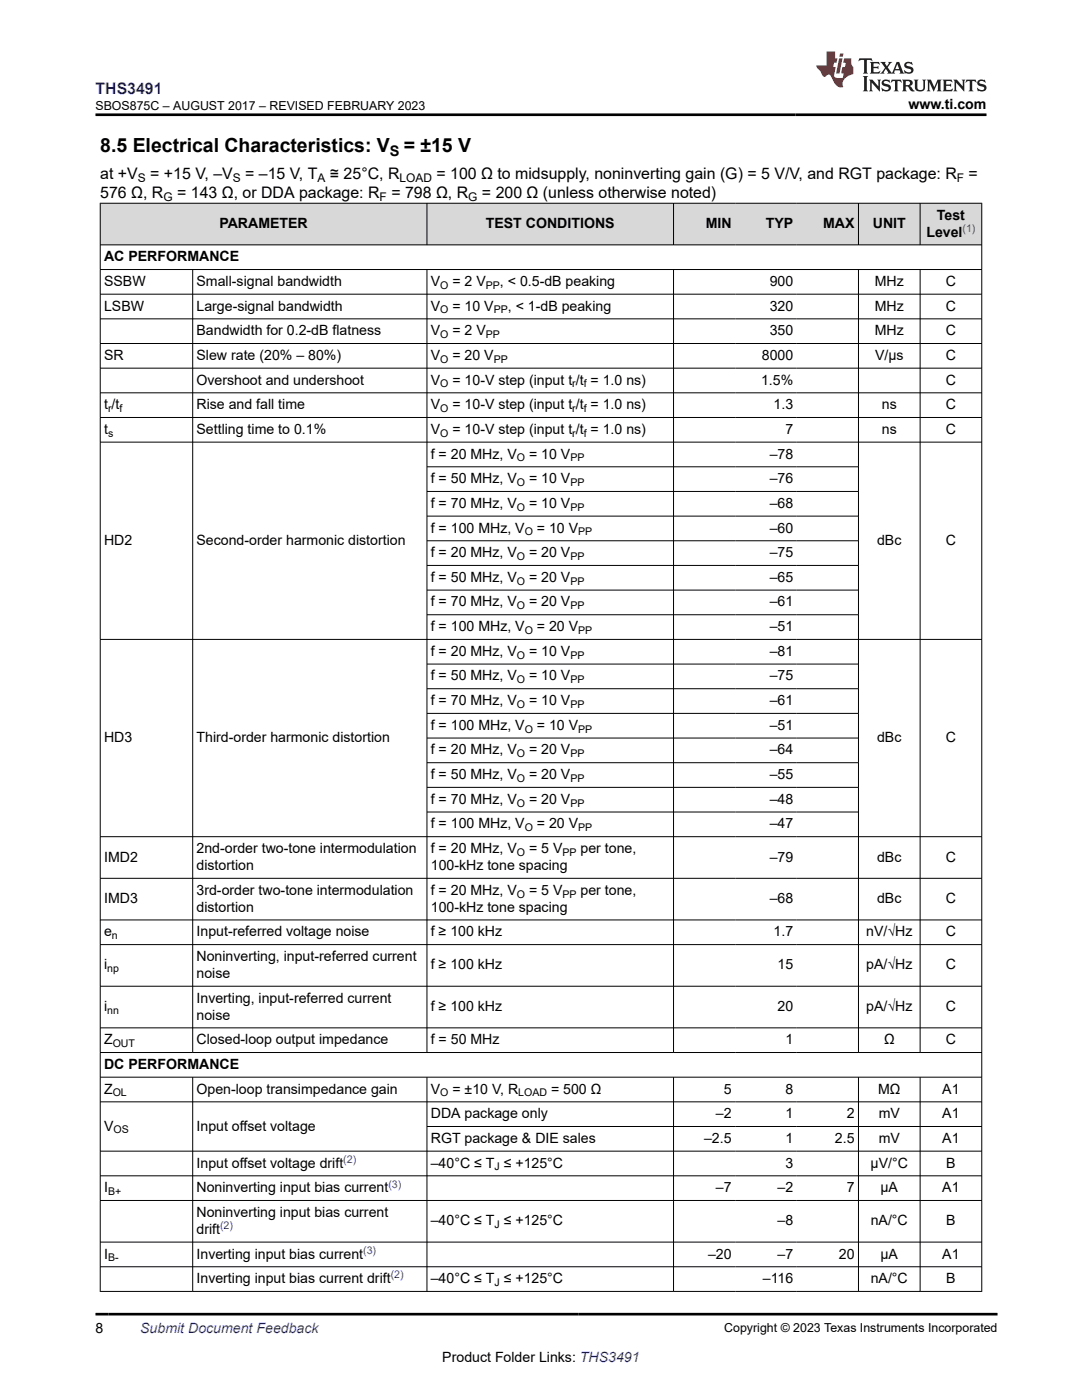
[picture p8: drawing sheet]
<svg xmlns="http://www.w3.org/2000/svg" width="216mm" height="279mm" viewBox="0 0 216 279" stroke-linecap="round" stroke-linejoin="round" font-family="sans-serif">
<defs><g id="words">
<g font-size="3.9">
<text x="20" y="30.3">8.5 Electrical Characteristics: V</text>
<text x="80.6" y="30.3">= ±15 V</text>
</g>
<text font-size="3.2" fill="#00f" x="19.1" y="18.7">THS3491</text>
<g font-size="3.2">
<text x="20" y="35.7">at +V</text>
<text x="30" y="35.7">= +15 V, –V</text>
<text x="48.9" y="35.7">= –15 V, T</text>
<text x="65.8" y="35.7">≅ 25°C, R</text>
<text x="87.1" y="35.7">= 100 Ω to midsupply, noninverting gain (G) = 5 V/V, and RGT package: R</text>
<text x="193.3" y="35.7">=</text>
<text x="20" y="39.5">576 Ω, R</text>
<text x="35.3" y="39.5">= 143 Ω, or DDA package: R</text>
<text x="78.1" y="39.5">= 798 Ω, R</text>
<text x="96.2" y="39.5">= 200 Ω (unless otherwise noted)</text>
</g>
<text font-size="2.9" x="77.8" y="31">S</text>
<g font-size="2.8">
<text x="181.3" y="21.8">www.ti.com</text>
<text x="43.8" y="45.5">PARAMETER</text>
<text x="96.9" y="45.5">TEST CONDITIONS</text>
<text x="140.8" y="45.5">MIN</text>
<text x="152.8" y="45.5">TYP</text>
<text x="164.3" y="45.5">MAX</text>
<text x="174.2" y="45.5">UNIT</text>
<text x="184.8" y="47.2">Level</text>
<text x="187" y="43.8">Test</text>
<text x="20.8" y="52.1">AC PERFORMANCE</text>
<text x="20.8" y="57.1">SSBW</text>
<text x="39.2" y="57.1">Small-signal bandwidth</text>
<text x="86" y="57.1">V</text>
<text x="90.3" y="57.1">= 2 V</text>
<text x="99.8" y="57.1">, &lt; 0.5-dB peaking</text>
<text x="153.6" y="57.1">900</text>
<text x="174.5" y="57.1">MHz</text>
<text x="188.7" y="57.1">C</text>
<text x="20.8" y="62">LSBW</text>
<text x="39.2" y="62">Large-signal bandwidth</text>
<text x="86" y="62">V</text>
<text x="90.3" y="62">= 10 V</text>
<text x="101.3" y="62">, &lt; 1-dB peaking</text>
<text x="153.6" y="62">320</text>
<text x="174.5" y="62">MHz</text>
<text x="188.7" y="62">C</text>
<text x="20.8" y="71.8">SR</text>
<text x="39.2" y="66.9">Bandwidth for 0.2-dB flatness</text>
<text x="39.2" y="71.8">Slew rate (20% – 80%)</text>
<text x="86" y="66.9">V</text>
<text x="86" y="71.8">V</text>
<text x="90.3" y="66.9">= 2 V</text>
<text x="90.3" y="71.8">= 20 V</text>
<text x="152" y="71.8">8000</text>
<text x="153.6" y="66.9">350</text>
<text x="174.5" y="66.9">MHz</text>
<text x="174.6" y="71.8">V/µs</text>
<text x="188.7" y="66.9">C</text>
<text x="188.7" y="71.8">C</text>
<text x="39.2" y="76.7">Overshoot and undershoot</text>
<text x="86" y="76.7">V</text>
<text x="90.3" y="76.7">= 10-V step (input t /t = 1.0 ns)</text>
<text x="151.9" y="76.7">1.5%</text>
<text x="188.7" y="76.7">C</text>
<text x="20.8" y="81.7">t /t</text>
<text x="39.2" y="81.7">Rise and fall time</text>
<text x="86" y="81.7">V</text>
<text x="90.3" y="81.7">= 10-V step (input t /t = 1.0 ns)</text>
<text x="154.4" y="81.7">1.3</text>
<text x="176" y="81.7">ns</text>
<text x="188.7" y="81.7">C</text>
<text x="20.8" y="86.6">t</text>
<text x="39.2" y="86.6">Settling time to 0.1%</text>
<text x="86" y="86.6">V</text>
<text x="90.3" y="86.6">= 10-V step (input t /t = 1.0 ns)</text>
<text x="156.7" y="86.6">7</text>
<text x="176" y="86.6">ns</text>
<text x="188.7" y="86.6">C</text>
<text x="86" y="91.5">f = 20 MHz, V</text>
<text x="105.6" y="91.5">= 10 V</text>
<text x="153.6" y="91.5">–78</text>
<text x="86" y="96.4">f = 50 MHz, V</text>
<text x="86" y="101.4">f = 70 MHz, V</text>
<text x="105.6" y="96.4">= 10 V</text>
<text x="105.6" y="101.4">= 10 V</text>
<text x="153.6" y="96.4">–76</text>
<text x="153.6" y="101.4">–68</text>
<text x="86" y="106.3">f = 100 MHz, V</text>
<text x="107.1" y="106.3">= 10 V</text>
<text x="153.6" y="106.3">–60</text>
<text x="20.8" y="108.7">HD2</text>
<text x="39.2" y="108.7">Second-order harmonic distortion</text>
<text x="86" y="111.2">f = 20 MHz, V</text>
<text x="105.6" y="111.2">= 20 V</text>
<text x="153.6" y="111.2">–75</text>
<text x="175" y="108.7">dBc</text>
<text x="188.7" y="108.7">C</text>
<text x="86" y="116.1">f = 50 MHz, V</text>
<text x="105.6" y="116.1">= 20 V</text>
<text x="153.6" y="116.1">–65</text>
<text x="86" y="121">f = 70 MHz, V</text>
<text x="86" y="126">f = 100 MHz, V</text>
<text x="105.6" y="121">= 20 V</text>
<text x="107.1" y="126">= 20 V</text>
<text x="153.6" y="121">–61</text>
<text x="153.6" y="126">–51</text>
<text x="86" y="130.9">f = 20 MHz, V</text>
<text x="105.6" y="130.9">= 10 V</text>
<text x="153.6" y="130.9">–81</text>
<text x="86" y="135.8">f = 50 MHz, V</text>
<text x="105.6" y="135.8">= 10 V</text>
<text x="153.6" y="135.8">–75</text>
<text x="86" y="140.7">f = 70 MHz, V</text>
<text x="105.6" y="140.7">= 10 V</text>
<text x="153.6" y="140.7">–61</text>
<text x="20.8" y="148.1">HD3</text>
<text x="39.2" y="148.1">Third-order harmonic distortion</text>
<text x="86" y="145.6">f = 100 MHz, V</text>
<text x="107.1" y="145.6">= 10 V</text>
<text x="153.6" y="145.6">–51</text>
<text x="175" y="148.1">dBc</text>
<text x="188.7" y="148.1">C</text>
<text x="86" y="150.6">f = 20 MHz, V</text>
<text x="86" y="155.5">f = 50 MHz, V</text>
<text x="105.6" y="150.6">= 20 V</text>
<text x="105.6" y="155.5">= 20 V</text>
<text x="153.6" y="150.6">–64</text>
<text x="153.6" y="155.5">–55</text>
<text x="86" y="160.4">f = 70 MHz, V</text>
<text x="105.6" y="160.4">= 20 V</text>
<text x="153.6" y="160.4">–48</text>
<text x="86" y="165.3">f = 100 MHz, V</text>
<text x="107.1" y="165.3">= 20 V</text>
<text x="153.6" y="165.3">–47</text>
<text x="20.8" y="171.9">IMD2</text>
<text x="39.2" y="170.3">2nd-order two-tone intermodulation</text>
<text x="39.2" y="173.6">distortion</text>
<text x="86" y="170.3">f = 20 MHz, V</text>
<text x="86" y="173.6">100-kHz tone spacing</text>
<text x="105.6" y="170.3">= 5 V</text>
<text x="115.8" y="170.3">per tone,</text>
<text x="153.6" y="171.9">–79</text>
<text x="175" y="171.9">dBc</text>
<text x="188.7" y="171.9">C</text>
<text x="39.2" y="178.6">3rd-order two-tone intermodulation</text>
<text x="86" y="178.6">f = 20 MHz, V</text>
<text x="105.6" y="178.6">= 5 V</text>
<text x="115.8" y="178.6">per tone,</text>
<text x="20.8" y="180.3">IMD3</text>
<text x="39.2" y="181.9">distortion</text>
<text x="86" y="181.9">100-kHz tone spacing</text>
<text x="153.6" y="180.3">–68</text>
<text x="175" y="180.3">dBc</text>
<text x="188.7" y="180.3">C</text>
<text x="20.8" y="186.9">e</text>
<text x="39.2" y="186.9">Input-referred voltage noise</text>
<text x="39.2" y="191.8">Noninverting, input-referred current</text>
<text x="86" y="186.9">f ≥ 100 kHz</text>
<text x="154.4" y="186.9">1.7</text>
<text x="172.8" y="186.9">nV/√Hz</text>
<text x="188.7" y="186.9">C</text>
<text x="20.8" y="193.5">i</text>
<text x="39.2" y="195.2">noise</text>
<text x="86" y="193.5">f ≥ 100 kHz</text>
<text x="155.2" y="193.5">15</text>
<text x="172.8" y="193.5">pA/√Hz</text>
<text x="188.7" y="193.5">C</text>
<text x="20.8" y="201.8">i</text>
<text x="39.2" y="200.1">Inverting, input-referred current</text>
<text x="39.2" y="203.5">noise</text>
<text x="86" y="201.8">f ≥ 100 kHz</text>
<text x="155.2" y="201.8">20</text>
<text x="172.8" y="201.8">pA/√Hz</text>
<text x="188.7" y="201.8">C</text>
<text x="20.8" y="208.4">Z</text>
<text x="39.2" y="208.4">Closed-loop output impedance</text>
<text x="86" y="208.4">f = 50 MHz</text>
<text x="156.7" y="208.4">1</text>
<text x="176.4" y="208.4">Ω</text>
<text x="188.7" y="208.4">C</text>
<text x="20.8" y="213.3">DC PERFORMANCE</text>
<text x="20.8" y="218.2">Z</text>
<text x="39.2" y="218.2">Open-loop transimpedance gain</text>
<text x="86" y="218.2">V</text>
<text x="90.3" y="218.2">= ±10 V, R</text>
<text x="110" y="218.2">= 500 Ω</text>
<text x="144.4" y="218.2">5</text>
<text x="156.7" y="218.2">8</text>
<text x="175.2" y="218.2">MΩ</text>
<text x="188" y="218.2">A1</text>
<text x="20.8" y="225.6">V</text>
<text x="39.2" y="225.6">Input offset voltage</text>
<text x="86" y="223.2">DDA package only</text>
<text x="142.9" y="223.2">–2</text>
<text x="156.7" y="223.2">1</text>
<text x="169" y="223.2">2</text>
<text x="175.3" y="223.2">mV</text>
<text x="188" y="223.2">A1</text>
<text x="39.2" y="233">Input offset voltage drift</text>
<text x="86" y="228.1">RGT package &amp; DIE sales</text>
<text x="86" y="233">–40°C ≤ T ≤ +125°C</text>
<text x="140.5" y="228.1">–2.5</text>
<text x="156.7" y="228.1">1</text>
<text x="156.7" y="233">3</text>
<text x="166.6" y="228.1">2.5</text>
<text x="173.7" y="233">µV/°C</text>
<text x="175.3" y="228.1">mV</text>
<text x="188" y="228.1">A1</text>
<text x="188.8" y="233">B</text>
<text x="20.8" y="237.9">I</text>
<text x="39.2" y="237.9">Noninverting input bias current</text>
<text x="142.9" y="237.9">–7</text>
<text x="155.2" y="237.9">–2</text>
<text x="169" y="237.9">7</text>
<text x="175.7" y="237.9">µA</text>
<text x="188" y="237.9">A1</text>
<text x="39.2" y="242.9">Noninverting input bias current</text>
<text x="86" y="244.5">–40°C ≤ T ≤ +125°C</text>
<text x="155.2" y="244.5">–8</text>
<text x="173.7" y="244.5">nA/°C</text>
<text x="188.8" y="244.5">B</text>
<text x="20.8" y="251.2">I</text>
<text x="39.2" y="246.2">drift</text>
<text x="39.2" y="251.2">Inverting input bias current</text>
<text x="141.3" y="251.2">–20</text>
<text x="155.2" y="251.2">–7</text>
<text x="167.4" y="251.2">20</text>
<text x="175.7" y="251.2">µA</text>
<text x="188" y="251.2">A1</text>
<text x="39.2" y="256.1">Inverting input bias current drift</text>
<text x="86" y="256.1">–40°C ≤ T ≤ +125°C</text>
<text x="152.2" y="256.1">–116</text>
<text x="173.7" y="256.1">nA/°C</text>
<text x="188.8" y="256.1">B</text>
<text x="19.1" y="266.1">8</text>
<text x="88.3" y="271.7">Product Folder Links: THS3491</text>
</g>
<text font-size="2.8" fill="#00f" x="28" y="266.1">Submit Document Feedback</text>
<g font-size="2.5">
<text x="19" y="21.9">SBOS875C – AUGUST 2017 – REVISED FEBRUARY 2023</text>
<text x="144.5" y="265.8">Copyright © 2023 Texas Instruments Incorporated</text>
</g>
<g font-size="2.4">
<text x="27.5" y="36.3">S</text>
<text x="32.6" y="40.1">G</text>
<text x="46.4" y="36.3">S</text>
<text x="63.4" y="36.3">A</text>
<text x="75.7" y="40.1">F</text>
<text x="79.7" y="36.3">LOAD</text>
<text x="93.4" y="40.1">G</text>
<text x="190.9" y="36.3">F</text>
</g>
<g font-size="2.1" fill="#00f">
<text x="192.1" y="46.3">(1)</text>
<text x="68.5" y="232.1">(2)</text>
<text x="77.5" y="237">(3)</text>
<text x="43.9" y="245.3">(2)</text>
<text x="72.5" y="250.2">(3)</text>
<text x="78" y="255.1">(2)</text>
</g>
<g font-size="2.1">
<text x="87.8" y="57.6">O</text>
<text x="96.9" y="57.6">PP</text>
<text x="87.8" y="62.5">O</text>
<text x="98.5" y="62.5">PP</text>
<text x="87.8" y="67.5">O</text>
<text x="96.9" y="67.5">PP</text>
<text x="87.8" y="72.4">O</text>
<text x="87.8" y="77.3">O</text>
<text x="98.5" y="72.4">PP</text>
<text x="114.2" y="77.3">r</text>
<text x="116.5" y="77.3">f</text>
<text x="21.6" y="82.2">r</text>
<text x="23.8" y="82.2">f</text>
<text x="87.8" y="82.2">O</text>
<text x="114.2" y="82.2">r</text>
<text x="116.5" y="82.2">f</text>
<text x="21.6" y="87.2">s</text>
<text x="87.8" y="87.2">O</text>
<text x="114.2" y="87.2">r</text>
<text x="116.5" y="87.2">f</text>
<text x="103.1" y="92.1">O</text>
<text x="113.8" y="92.1">PP</text>
<text x="103.1" y="97">O</text>
<text x="103.1" y="101.9">O</text>
<text x="113.8" y="97">PP</text>
<text x="113.8" y="101.9">PP</text>
<text x="104.7" y="106.8">O</text>
<text x="115.4" y="106.8">PP</text>
<text x="103.1" y="111.8">O</text>
<text x="113.8" y="111.8">PP</text>
<text x="103.1" y="116.7">O</text>
<text x="113.8" y="116.7">PP</text>
<text x="103.1" y="121.6">O</text>
<text x="113.8" y="121.6">PP</text>
<text x="103.1" y="131.4">O</text>
<text x="104.7" y="126.5">O</text>
<text x="113.8" y="131.4">PP</text>
<text x="115.4" y="126.5">PP</text>
<text x="103.1" y="136.4">O</text>
<text x="113.8" y="136.4">PP</text>
<text x="103.1" y="141.3">O</text>
<text x="113.8" y="141.3">PP</text>
<text x="104.7" y="146.2">O</text>
<text x="115.4" y="146.2">PP</text>
<text x="103.1" y="151.1">O</text>
<text x="113.8" y="151.1">PP</text>
<text x="103.1" y="156.1">O</text>
<text x="103.1" y="161">O</text>
<text x="113.8" y="156.1">PP</text>
<text x="113.8" y="161">PP</text>
<text x="104.7" y="165.9">O</text>
<text x="115.4" y="165.9">PP</text>
<text x="103.1" y="170.8">O</text>
<text x="112.2" y="170.8">PP</text>
<text x="103.1" y="179.1">O</text>
<text x="112.2" y="179.1">PP</text>
<text x="22.3" y="187.4">n</text>
<text x="21.4" y="194">np</text>
<text x="21.4" y="202.4">nn</text>
<text x="22.5" y="209">OUT</text>
<text x="22.5" y="218.8">OL</text>
<text x="87.8" y="218.8">O</text>
<text x="103.4" y="218.8">LOAD</text>
<text x="22.6" y="226.2">OS</text>
<text x="98.7" y="233.6">J</text>
<text x="21.6" y="238.5">B+</text>
<text x="98.7" y="245.1">J</text>
<text x="21.6" y="251.7">B-</text>
<text x="98.7" y="256.6">J</text>
</g>
</g></defs>
<g fill="#d8d8d8">
<path d="M20 40.6h175.9v8.3h-175.9z" fill-rule="evenodd"/>
<path d="M20.1 40.6h65v8.2h-65z" fill-rule="evenodd"/>
<path d="M85.3 40.6h49v8.2h-49z" fill-rule="evenodd"/>
<path d="M134.5 40.6h12.2v8.2h-12.2z" fill-rule="evenodd"/>
<path d="M146.7 40.6h12.3v8.2h-12.3z" fill-rule="evenodd"/>
<path d="M159 40.6h12.2v8.2h-12.2z" fill-rule="evenodd"/>
<path d="M171.4 40.6h12.1v8.2h-12.1z" fill-rule="evenodd"/>
<path d="M183.7 40.6h12.1v8.2h-12.1z" fill-rule="evenodd"/>
</g>
<g fill="none" stroke="#000" stroke-width=".2">
<path d="M19.9 40.6h176.1M19.9 48.9h176.1M19.9 53.8h176.1M19.9 58.7h176.1M20 40.5v217.3M38.5 53.8v156.3M85.2 40.5v8.4M85.2 53.8v156.3M134.4 40.5v8.4M134.4 53.8v156.3M171.3 40.5v8.4M171.3 53.8v156.3"/>
<path d="M183.6 40.5v8.4M183.6 53.8v156.3M195.9 40.5v217.3M19.9 63.6h176.1M19.9 68.6h176.1M19.9 73.5h176.1M19.9 78.4h176.1M19.9 83.3h176.1M19.9 88.2h176.1M85.2 93.2h86.2M85.2 98.1h86.2M85.2 103h86.2"/>
<path d="M85.2 107.9h86.2M85.2 112.8h86.2M85.2 117.8h86.2M19.9 127.6h176.1M85.2 122.7h86.2M85.2 132.5h86.2M85.2 137.5h86.2M85.2 142.4h86.2M85.2 147.3h86.2M85.2 152.2h86.2M85.2 157.1h86.2M19.9 167h176.1"/>
<path d="M19.9 175.3h176.1M85.2 162.1h86.2M19.9 183.6h176.1M19.9 188.5h176.1M19.9 196.8h176.1M19.9 205.1h176.1M19.9 210.1h176.1M19.9 215h176.1M19.9 219.9h176.1M38.5 215v42.8M85.2 215v42.8M134.4 215v42.8"/>
<path d="M171.3 215v42.8M183.6 215v42.8M19.9 229.7h176.1M19.9 234.7h176.1M19.9 239.6h176.1M85.2 224.8h110.8M19.9 247.9h176.1M19.9 252.8h176.1M19.9 257.7h176.1"/>
</g>
<path d="M171.5 11.6l-.2 .6 .5-.2h.6v.1v2.2l-.2 .4h1l-.2-.4v-2.2v-.1h.5l.6 .2-.2-.6zM173.6 12.4l.2 .3v1.6l-.2 .4h1.9l.1-.6a1.08 1.08 0 0 1-1.3 .2v-.7h.6l.4 .2v-.7l-.4 .2h-.6v-.5l.2-.2a1 1 0 0 1 1 .3l-.1-.5zM175.7 12.4l.9 1.1-1 1.2h.9l-.2-.2 .5-.8 .4 .8-.2 .2h1.6l-.2-.2 .2-.5h.9l.1 .5-.1 .2h.9l-.2-.4-.8-1.9h-.5l-.9 2.1-.9-1.1 .9-1h-.8l.2 .2-.4 .6-.4-.6 .2-.2zM179 12.8l.4 1h-.7zM180.7 12.5a.65 .65 0 0 0-.2 .7 .65 .65 0 0 0 .6 .5l.6 .1 .1 .3a.79 .79 0 0 1-.7 .4 .79 .79 0 0 1-.7-.5l.1 .7 .2-.1a.93 .93 0 0 0 1.1 0 .93 .93 0 0 0 .4-.9 1.46 1.46 0 0 0-1.2-.6l-.1-.3a1.09 1.09 0 0 1 1.2 .2l-.2-.6-.1 .1-.5-.2zM172.2 15.2l.2 .4v2.2l-.2 .4h1l-.2-.4v-2.2l.2-.4zM173.4 15.9l.2 .4v1.5l-.2 .4h.8l-.3-.4 .1-1.3 1.6 1.8v-2l.2-.4h-.7l.1 .2 .1 1.1-1.2-1.3zM176.2 16a.65 .65 0 0 0-.2 .8 .65 .65 0 0 0 .6 .4l.6 .2 .1 .2a.79 .79 0 0 1-.7 .4 .79 .79 0 0 1-.7-.5l.1 .7 .2-.1a.93 .93 0 0 0 1.1 .1 .93 .93 0 0 0 .4-1 1.46 1.46 0 0 0-1.2-.5l-.1-.4a1.09 1.09 0 0 1 1.2 .2l-.1-.6-.2 .1-.5-.1zM177.9 15.9l-.1 .6a.63 .63 0 0 1 .8-.3v1.6l-.3 .4h1l-.2-.4v-1.6a.66 .66 0 0 1 .8 .3l-.1-.6zM180 15.9l.2 .4v1.5l-.2 .4h1l-.2-.2-.1-.7h.5l.1 .2a.79 .79 0 0 0 1.2 .6l-1-.9a.61 .61 0 0 0 .6-.6 .61 .61 0 0 0-.5-.7zM180.8 16.2h.1a.47 .47 0 0 1 .5 .1 .47 .47 0 0 1 .1 .5l-.1 .1-.7 .1zM182.3 15.9l.2 .2a2.27 2.27 0 0 0 .4 2 1.04 1.04 0 0 0 1.7-.7v-1.3l.2-.2h-.8l.2 .4v1.1a.6 .6 0 0 1-.6 .6 .6 .6 0 0 1-.6-.6v-1.1l.3-.4zM184.9 15.9l.2 .4v1.5l-.2 .4h.8l-.3-.4v-1.4l.9 1.9 .9-1.9v1.4l-.3 .4h1l-.2-.4v-1.5l.2-.4h-.8l-.7 1.5-.6-1.5zM188.1 15.9l.2 .4v1.5l-.2 .4h1.9l.1-.6a1.09 1.09 0 0 1-1.3 .2v-.7h.6l.4 .2v-.6l-.4 .2h-.6v-.6l.2-.1a1.01 1.01 0 0 1 1 .3l-.1-.6zM190.2 15.9l.3 .4v1.5l-.3 .4h.8l-.2-.4v-1.3l1.6 1.8v-2l.2-.4h-.7l.2 .2v1.1l-1.2-1.3zM192.8 15.9l-.1 .6a.63 .63 0 0 1 .8-.3v1.6l-.3 .4h1l-.2-.4v-1.6a.66 .66 0 0 1 .8 .3l-.1-.6zM195.2 16a.65 .65 0 0 0-.2 .8 .65 .65 0 0 0 .6 .4l.6 .2 .2 .2a.79 .79 0 0 1-.7 .4 .79 .79 0 0 1-.7-.5l.1 .7 .2-.1a.93 .93 0 0 0 1 .1 .93 .93 0 0 0 .5-1 1.46 1.46 0 0 0-1.3-.5v-.4a1.09 1.09 0 0 1 1.2 .2l-.2-.6-.2 .1-.5-.1z" fill="#231f20"/>
<path d="M164.9 10.3v2.7h-2l.1 .4 .8 1a.95 .95 0 0 0 1 .9 .59 .59 0 0 1 .5-.4 .59 .59 0 0 1 .5 .3l.4 .8a1.59 1.59 0 0 0 2.1 1.4 1.61 1.61 0 0 1 1-2.3l1-.3-.1-1.5a1.59 1.59 0 0 1-.3-1.7h-1.5l-.2 .9h.6l-.2 .9h-.5l-.2 .9v.3l.4 .1-.1 .9h-.7a.73 .73 0 0 1-1-.7l.3-1.5h-.5l.1-.9h.5l.2-.9h-.5v-1.3zM167.4 11.6l-.6 3.1h.7l.6-3.1zM167.6 10.7l-.1 .6h.7l.1-.6z" fill="#ed1c24"/>
<path d="M19.1 22.9h177.8M19.1 262.3h179.9" fill="none" stroke="#000" stroke-width=".53"/>
<use href="#words"/>
</svg>
